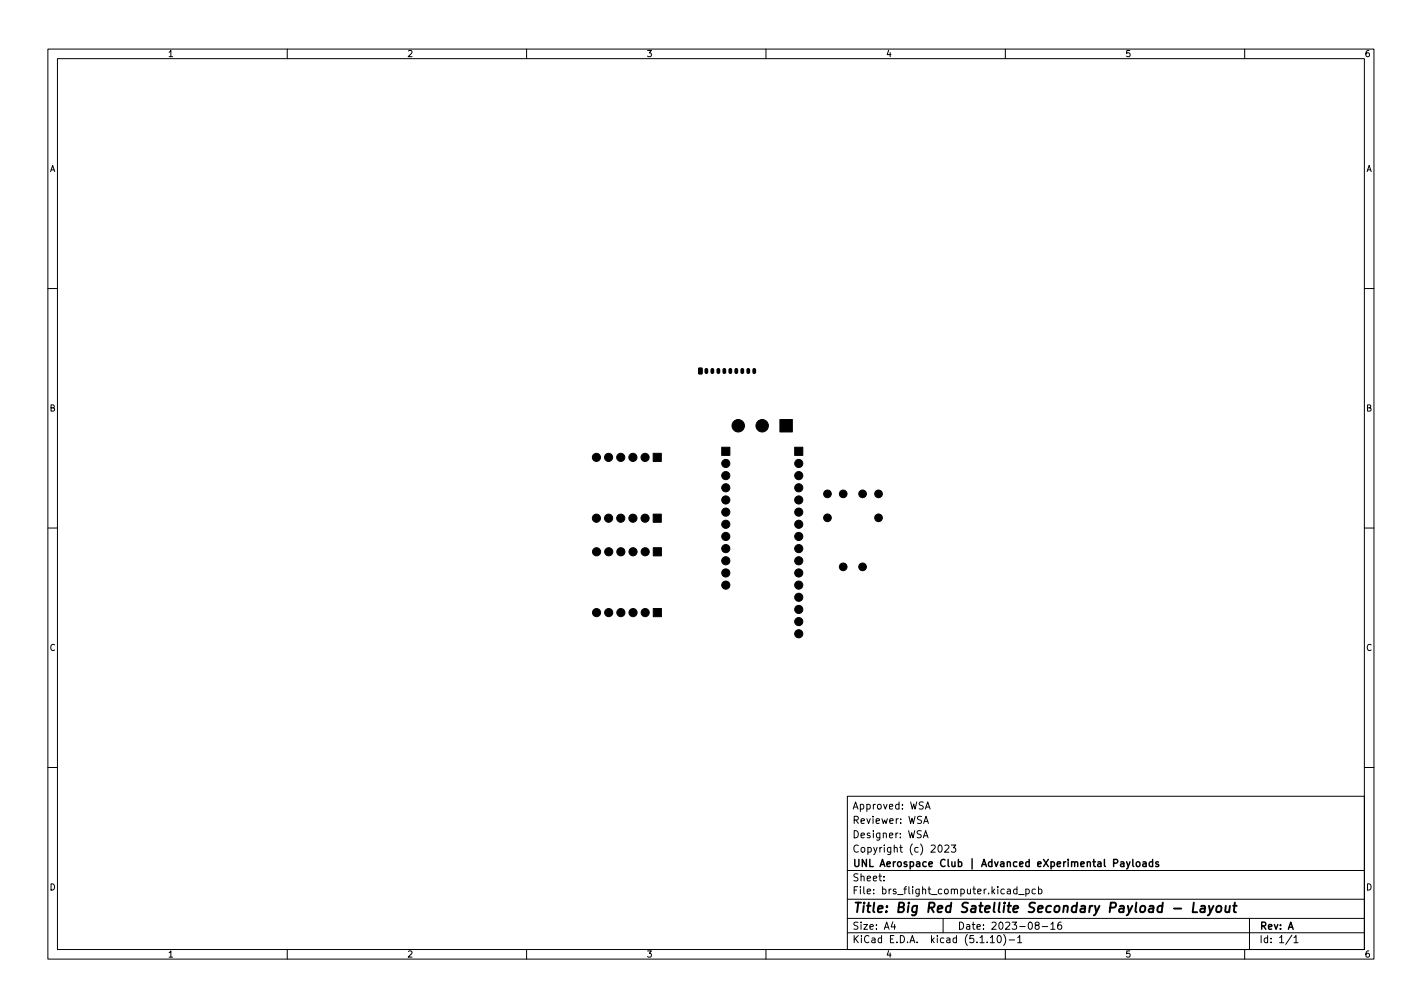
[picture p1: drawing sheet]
<svg xmlns="http://www.w3.org/2000/svg" width="297mm" height="210mm" viewBox="0 0 297 210" stroke-linecap="round" stroke-linejoin="round" font-family="sans-serif">
<defs><g id="words">
<text font-size="2.8" x="178" y="190.6">Title: Big Red Satellite Secondary Payload - Layout</text>
<g font-size="2.1">
<text x="178" y="172">Reviewer: WSA</text>
<text x="178" y="169">Approved: WSA</text>
<text x="178" y="178">Copyright (c) 2023</text>
<text x="178" y="175">Designer: WSA</text>
<text x="178" y="184">Sheet:</text>
<text x="178" y="181">UNL Aerospace Club | Advanced eXperimental Payloads</text>
<text x="178" y="186.7">File: brs_flight_computer.kicad_pcb</text>
<text x="178" y="196.9">KiCad E.D.A. kicad (5.1.10)-1</text>
<text x="178" y="194.1">Size: A4</text>
<text x="200" y="194.1">Date: 2023-08-16</text>
<text x="263" y="194.1">Rev: A</text>
<text x="263" y="196.9">Id: 1/1</text>
</g>
<g font-size="1.8">
<text x="35" y="11.9">1</text>
<text x="85" y="11.9">2</text>
<text x="135" y="11.9">3</text>
<text x="185" y="11.9">4</text>
<text x="235" y="11.9">5</text>
<text x="285" y="11.9">6</text>
<text x="10.3" y="35.9">A</text>
<text x="285.3" y="35.9">A</text>
<text x="10.3" y="85.9">B</text>
<text x="285.3" y="85.9">B</text>
<text x="10.3" y="135.9">C</text>
<text x="285.3" y="135.9">C</text>
<text x="10.3" y="185.9">D</text>
<text x="285.3" y="185.9">D</text>
<text x="35" y="199.9">1</text>
<text x="85" y="199.9">2</text>
<text x="135" y="199.9">3</text>
<text x="185" y="199.9">4</text>
<text x="235" y="199.9">5</text>
<text x="285" y="199.9">6</text>
</g>
</g></defs>
<g fill="none" stroke="#000" stroke-width=".21">
<path d="M10 10.2h277v190.1h-277zM12 12.2h273v186.1h-273zM60 10.2v2M110 10.2v2M160 10.2v2M210 10.2v2M260 10.2v2M10 60.2h2M285 60.2h2M10 110.2h2M285 110.2h2M10 160.2h2"/>
<path d="M177 166.3h108v32h-108zM192.9 174.9l.5-1.5 .5 1.5M192.9 171.9l.5-1.5 .5 1.5M193 174.5h.7M193.1 171.5h.7M193.3 168.9l.5-1.5 .5 1.5M193.4 168.5h.7M196.1 176.6l.2-.2a.8 .8 0 0 1 .5 .8 .8 .8 0 0 1-.5 .7l-.2-.1-.2-.4zM197.4 176.6l.5-.2 .3 .5-.9 1h.9M198.7 176.4h.9l-.5 .6 .5 .1v.7l-.2 .1-.7-.1M285 160.2h2M60 198.3v2"/>
<path d="M110 198.3v2M160 198.3v2M177 194.8h108M177 191.8h108M177 187.8h108M177 181.8h108M184.6 183.8v.1M184.6 183v.1M186.5 192.5l-.4 1h1M186.9 193v1M197 191.8v3M206.9 195.8l.4-.5v1.5"/>
<path d="M206.9 196.8h.8M208.5 195.4l.1-.1a.8 .8 0 0 1 .6 .8 .8 .8 0 0 1-.6 .7 1 1 0 0 1-.1-1.4zM209.6 195.1a1.72 1.72 0 0 1 0 2.3M210 198.3v2M210.8 196.3h1.1M212.4 185.7l-.4-.1-.3 .3 .2 .7h.5M212.4 185.1v1.5M212.6 195.8l.4-.5v1.5M212.6 196.8h.8M212.8 186.8h1.1M214.3 185.7l.4-.1 .3 .3-.1 .7h-.6M214.3 185.6v1.5"/>
<path d="M216.3 185.7l-.4-.1-.3 .3 .1 .7h.6M216.5 193.2l-.3-.3 .1-.2 .2-.2 .4 .1 .2 .2-.1 .2-.6 .2-.2 .3 .1 .4 .2 .1h.3l.3-.3v-.2l-.3-.3M216.9 185.7l.5-.1 .2 .3-.1 .7h-.6M216.9 185.1v1.5M217.7 193.5h1.2M219.5 193l.4-.5v1.5M219.5 194h.9M221.6 192.5l-.4 .1a1.01 1.01 0 0 0 0 1.4l.5-.1 .1-.5-.3-.3h-.3l-.3 .3M260 198.3v2M261 191.8v6.5M269.9 195.3l-1.3 1.9M270.3 195.8l.4-.5v1.5"/>
<path d="M270.3 196.8h.8"/>
</g>
<path d="M245.2 189.7h1.6M249.4 188.5l-.3 2h1M250.9 189.2h.8l-.1 1.3M251.7 189.6l-.7 .1a.4 .4 0 0 0-.3 .3 .4 .4 0 0 0 .2 .5l.7-.1M252.5 189.1l.3 1.4M253.5 189.1l-.9 1.8-.3 .2M254.2 189.3l.1-.1a.5 .5 0 0 1 .9 .3l-.1 .6-.2 .3a.5 .5 0 0 1-.9-.3zM256.1 189.1l-.1 1.3 .5 .1 .3-.2M256.9 189.1l-.1 1.4M257.6 189.1h.7M258 188.5l-.3 1.7 .1 .2 .4 .1" fill="none" stroke="#000" stroke-width=".4"/>
<path d="M235.3 179.9l.4 1M236.1 179.9l-.5 1.4-.3 .1M236.6 179.4v1.3l.2 .2M240.8 179.4v1.5M234.1 180h.6l.1 .9M234.8 180.3l-.5 .1-.2 .2 .2 .3h.5M237.4 180.1l.2-.2 .5 .2v.5l-.1 .3h-.4l-.2-.1zM238.8 180h.5l.1 .9M239.4 180.3l-.5 .1-.2 .2 .2 .3h.5M240.8 180l-.5-.1-.2 .3 .1 .7h.6M242 180l-.4-.1-.2 .2 .1 .3 .5 .1v.4h-.6" fill="none" stroke="#000" stroke-width=".3"/>
<g fill="#000" stroke="#000" stroke-width=".21">
<path d="M146 76.9h.7l-.1 1.2-.7-.1zM136.4 94.6h1.7v1.7h-1.7zM150.8 93.4h1.7v1.7h-1.7zM162.9 87.6h2.6v2.6h-2.6zM166 93.4h1.7v1.7h-1.7zM136.4 107.3h1.7v1.7h-1.7zM136.5 114.4h1.7v1.7h-1.7zM136.5 127.1h1.7v1.7h-1.7z"/>
<circle cx="124.6" cy="95.5" r=".85"/>
<circle cx="127.1" cy="95.5" r=".85"/>
<circle cx="129.7" cy="95.5" r=".85"/>
<circle cx="132.2" cy="95.5" r=".85"/>
<circle cx="134.7" cy="95.5" r=".85"/>
<circle cx="151.6" cy="99.3" r=".85"/>
<circle cx="151.6" cy="96.8" r=".85"/>
<circle cx="154.2" cy="88.9" r="1.3"/>
<circle cx="159.2" cy="88.9" r="1.3"/>
<circle cx="166.8" cy="99.3" r=".85"/>
<circle cx="166.8" cy="96.8" r=".85"/>
<circle cx="124.6" cy="108.2" r=".85"/>
<circle cx="124.6" cy="115.2" r=".85"/>
<circle cx="127.1" cy="108.2" r=".85"/>
<circle cx="127.2" cy="115.2" r=".85"/>
<circle cx="129.7" cy="108.2" r=".85"/>
<circle cx="129.7" cy="115.2" r=".85"/>
<circle cx="132.2" cy="108.2" r=".85"/>
<circle cx="132.2" cy="115.2" r=".85"/>
<circle cx="134.7" cy="108.2" r=".85"/>
<circle cx="134.8" cy="115.2" r=".85"/>
<circle cx="151.6" cy="112" r=".85"/>
<circle cx="151.6" cy="117.1" r=".85"/>
<circle cx="151.6" cy="114.5" r=".85"/>
<circle cx="151.6" cy="109.5" r=".85"/>
<circle cx="151.6" cy="104.4" r=".85"/>
<circle cx="151.6" cy="101.8" r=".85"/>
<circle cx="151.6" cy="106.9" r=".85"/>
<circle cx="151.6" cy="119.6" r=".85"/>
<circle cx="166.8" cy="104.4" r=".85"/>
<circle cx="166.8" cy="106.9" r=".85"/>
<circle cx="166.8" cy="109.5" r=".85"/>
<circle cx="166.8" cy="119.6" r=".85"/>
<circle cx="166.8" cy="101.8" r=".85"/>
<circle cx="166.8" cy="112" r=".85"/>
<circle cx="166.8" cy="117.1" r=".85"/>
<circle cx="166.8" cy="114.5" r=".85"/>
<circle cx="172.8" cy="103.1" r=".8"/>
<circle cx="172.8" cy="108.1" r=".8"/>
<circle cx="176.1" cy="103.1" r=".8"/>
<circle cx="176.1" cy="118.4" r=".8"/>
<circle cx="180.2" cy="118.4" r=".8"/>
<circle cx="180.2" cy="103.1" r=".8"/>
<circle cx="183.5" cy="108.1" r=".8"/>
<circle cx="183.5" cy="103.1" r=".8"/>
<circle cx="124.6" cy="127.9" r=".85"/>
<circle cx="127.2" cy="127.9" r=".85"/>
<circle cx="129.7" cy="127.9" r=".85"/>
<circle cx="132.2" cy="127.9" r=".85"/>
<circle cx="134.8" cy="127.9" r=".85"/>
<circle cx="151.6" cy="122.2" r=".85"/>
<circle cx="166.8" cy="132.3" r=".85"/>
<circle cx="166.8" cy="129.8" r=".85"/>
<circle cx="166.8" cy="127.2" r=".85"/>
<circle cx="166.8" cy="124.7" r=".85"/>
<circle cx="166.8" cy="122.2" r=".85"/>
</g>
<path d="M147.6 77.2v.5M148.8 77.2v.5M150.1 77.2v.5M151.3 77.2v.5M152.6 77.2v.5M153.8 77.2v.5M155.1 77.2v.5M156.3 77.2v.5M157.6 77.2v.5" fill="none" stroke="#000" stroke-width=".8"/>
<use href="#words"/>
</svg>
